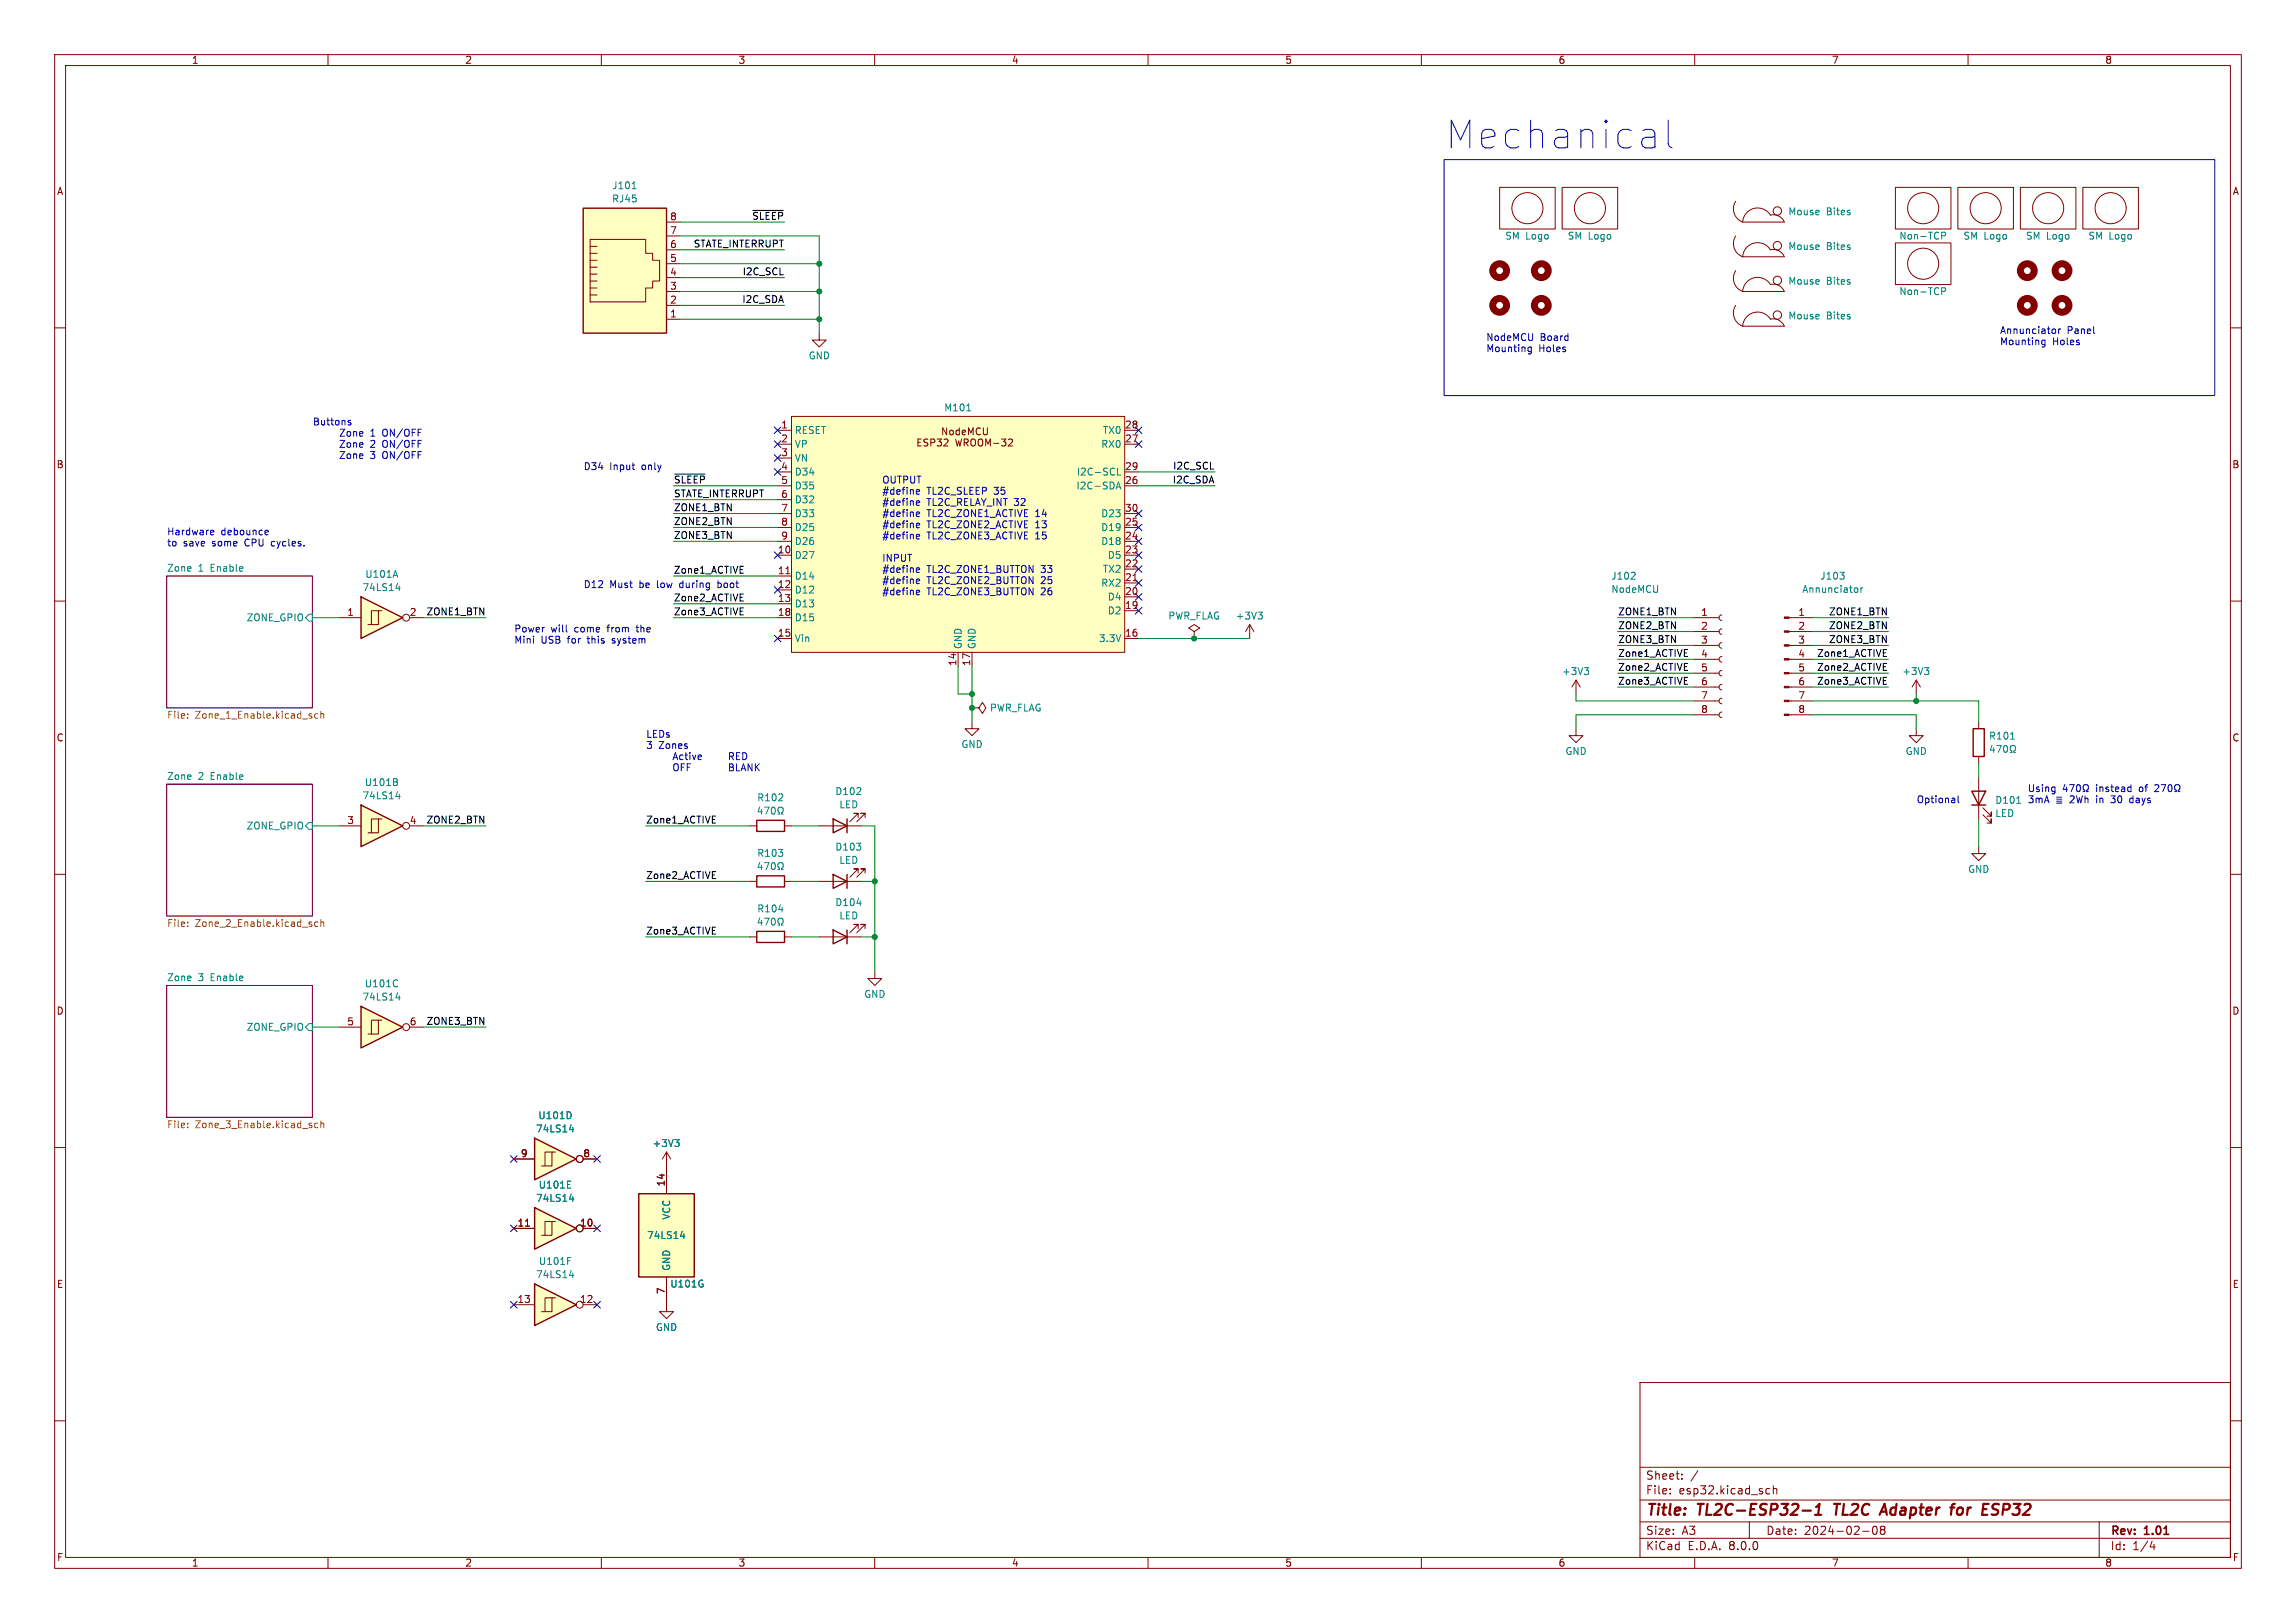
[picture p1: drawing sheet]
<svg xmlns="http://www.w3.org/2000/svg" width="420mm" height="297mm" viewBox="0 0 420 297" stroke-linecap="round" stroke-linejoin="round" font-family="sans-serif">
<defs><g id="words">
<text font-size="7.1" fill="#0000c2" x="264.2" y="27.7">Mechanical</text>
<g font-size="2.8" fill="#840000">
<text x="301" y="277.9">Title:</text>
<text x="310.6" y="277.9">TL2C-ESP32-1</text>
<text x="336.4" y="277.9">TL2C</text>
<text x="345.8" y="277.9">Adapter</text>
<text x="359.3" y="277.9">for</text>
<text x="365.8" y="277.9">ESP32</text>
</g>
<g font-size="2.1" fill="#840000">
<text x="301" y="273.7">File:</text>
<text x="301" y="271">Sheet:</text>
<text x="307.1" y="273.7">esp32.kicad_sch</text>
<text x="301" y="281.1">Size:</text>
<text x="307.6" y="281.1">A3</text>
<text x="323" y="281.1">Date:</text>
<text x="330" y="281.1">2024-02-08</text>
<text x="386" y="281.3">Rev:</text>
<text x="392.4" y="281.3">1.01</text>
<text x="301" y="283.9">KiCad</text>
<text x="308.7" y="283.9">E.D.A.</text>
<text x="316.3" y="283.9">8.0.0</text>
<text x="386" y="283.9">Id:</text>
<text x="390.1" y="283.9">1/4</text>
</g>
<g font-size="1.8" fill="#840000">
<text x="35" y="11.9">1</text>
<text x="85" y="11.9">2</text>
<text x="135" y="11.9">3</text>
<text x="185" y="11.9">4</text>
<text x="235" y="11.9">5</text>
<text x="285" y="11.9">6</text>
<text x="335" y="11.9">7</text>
<text x="385" y="11.9">8</text>
<text x="10.3" y="35.9">A</text>
<text x="408.3" y="35.9">A</text>
<text x="122.5" y="40.4">8</text>
<text x="122.5" y="45.5">6</text>
<text x="122.5" y="42.9">7</text>
<text x="122.5" y="53.1">3</text>
<text x="122.5" y="50.5">4</text>
<text x="122.5" y="48">5</text>
<text x="122.5" y="58.2">1</text>
<text x="122.5" y="55.6">2</text>
<text x="142.8" y="78.5">1</text>
<text x="142.8" y="81">2</text>
<text x="142.8" y="83.6">3</text>
<text x="179.7" y="80.9">WROOM-32</text>
<text x="205.7" y="81">27</text>
<text x="205.7" y="78.5">28</text>
<text x="10.3" y="85.9">B</text>
<text x="142.8" y="86.1">4</text>
<text x="142.8" y="88.6">5</text>
<text x="205.7" y="88.6">26</text>
<text x="205.7" y="86.1">29</text>
<text x="408.2" y="85.9">B</text>
<text x="142.8" y="91.2">6</text>
<text x="142.8" y="93.7">7</text>
<text x="205.7" y="93.7">30</text>
<text x="142.2" y="101.3">10</text>
<text x="142.8" y="96.3">8</text>
<text x="142.8" y="98.8">9</text>
<text x="205.7" y="101.3">23</text>
<text x="205.7" y="98.8">24</text>
<text x="205.7" y="96.3">25</text>
<text x="142.2" y="105.2">11</text>
<text x="142.2" y="107.7">12</text>
<text x="205.7" y="106.4">21</text>
<text x="205.7" y="103.9">22</text>
<text x="63.4" y="112.8">1</text>
<text x="74.9" y="112.8">2</text>
<text x="142.2" y="110.2">13</text>
<text x="142.2" y="112.8">18</text>
<text x="205.7" y="111.5">19</text>
<text x="205.7" y="109">20</text>
<text x="311.1" y="112.8">1</text>
<text x="328.9" y="112.8">1</text>
<text x="142.2" y="116.6">15</text>
<text x="205.7" y="116.6">16</text>
<text x="311.1" y="115.3">2</text>
<text x="311.1" y="117.9">3</text>
<text x="328.9" y="115.3">2</text>
<text x="328.9" y="117.9">3</text>
<text x="175" y="122" transform="rotate(-90 175 122)">14</text>
<text x="177.5" y="122" transform="rotate(-90 177.5 122)">17</text>
<text x="311.1" y="120.4">4</text>
<text x="311.1" y="122.9">5</text>
<text x="311.1" y="125.5">6</text>
<text x="328.9" y="120.4">4</text>
<text x="328.9" y="122.9">5</text>
<text x="328.9" y="125.5">6</text>
<text x="311.1" y="128">7</text>
<text x="311.1" y="130.6">8</text>
<text x="328.9" y="128">7</text>
<text x="328.9" y="130.6">8</text>
<text x="10.3" y="135.9">C</text>
<text x="408.2" y="135.9">C</text>
<text x="63.4" y="150.9">3</text>
<text x="74.9" y="150.9">4</text>
<text x="10.3" y="185.9">D</text>
<text x="408.2" y="185.9">D</text>
<text x="63.4" y="187.7">5</text>
<text x="74.9" y="187.7">6</text>
<text x="95.2" y="211.8">9</text>
<text x="106.6" y="211.8">8</text>
<text x="121.7" y="217.2" transform="rotate(-90 121.7 217.2)">14</text>
<text x="94.6" y="224.5">11</text>
<text x="106" y="224.5">10</text>
<text x="10.3" y="235.9">E</text>
<text x="94.6" y="238.5">13</text>
<text x="106" y="238.5">12</text>
<text x="121.7" y="236.9" transform="rotate(-90 121.7 236.9)">7</text>
<text x="408.3" y="235.9">E</text>
<text x="10.3" y="285.9">F</text>
<text x="35" y="286.9">1</text>
<text x="85" y="286.9">2</text>
<text x="135" y="286.9">3</text>
<text x="185" y="286.9">4</text>
<text x="235" y="286.9">5</text>
<text x="285" y="286.9">6</text>
<text x="335" y="286.9">7</text>
<text x="385" y="286.9">8</text>
<text x="408.3" y="285.9">F</text>
</g>
<g font-size="1.8" fill="#008484">
<text x="111.9" y="34.8">J101</text>
<text x="111.9" y="37.2">RJ45</text>
<text x="327" y="39.6">Mouse</text>
<text x="334.1" y="39.6">Bites</text>
<text x="275.2" y="44">SM Logo</text>
<text x="286.7" y="44">SM Logo</text>
<text x="327" y="45.9">Mouse</text>
<text x="334.1" y="45.9">Bites</text>
<text x="347.3" y="44">Non-TCP</text>
<text x="359.1" y="44">SM Logo</text>
<text x="370.5" y="44">SM Logo</text>
<text x="381.9" y="44">SM Logo</text>
<text x="327" y="52.3">Mouse</text>
<text x="334.1" y="52.3">Bites</text>
<text x="327" y="58.6">Mouse</text>
<text x="334.1" y="58.6">Bites</text>
<text x="347.3" y="54.2">Non-TCP</text>
<text x="147.8" y="66">GND</text>
<text x="172.6" y="75.5">M101</text>
<text x="145.3" y="79.6">RESET</text>
<text x="145.3" y="82.1">VP</text>
<text x="201.3" y="82.1">RX0</text>
<text x="201.6" y="79.6">TX0</text>
<text x="145.3" y="84.7">VN</text>
<text x="145.3" y="87.2">D34</text>
<text x="145.3" y="89.8">D35</text>
<text x="196.8" y="89.8">I2C-SDA</text>
<text x="196.9" y="87.2">I2C-SCL</text>
<text x="145.3" y="92.3">D32</text>
<text x="145.3" y="94.8">D33</text>
<text x="201.3" y="94.8">D23</text>
<text x="145.3" y="97.4">D25</text>
<text x="145.3" y="99.9">D26</text>
<text x="201.3" y="99.9">D18</text>
<text x="201.3" y="97.4">D19</text>
<text x="30.5" y="104.7">Zone</text>
<text x="36.2" y="104.7">1</text>
<text x="38.6" y="104.7">Enable</text>
<text x="66.7" y="105.9">U101A</text>
<text x="145.3" y="102.5">D27</text>
<text x="145.3" y="106.3">D14</text>
<text x="201.3" y="107.5">RX2</text>
<text x="201.6" y="105">TX2</text>
<text x="202.5" y="102.5">D5</text>
<text x="294.7" y="106.3">J102</text>
<text x="332.9" y="106.3">J103</text>
<text x="45" y="113.9">ZONE_GPIO</text>
<text x="66.2" y="108.4">74LS14</text>
<text x="145.3" y="108.8">D12</text>
<text x="145.3" y="111.4">D13</text>
<text x="145.3" y="113.9">D15</text>
<text x="202.5" y="112.6">D2</text>
<text x="202.5" y="110.1">D4</text>
<text x="213.6" y="113.6">PWR_FLAG</text>
<text x="226" y="113.6">+3V3</text>
<text x="294.7" y="108.7">NodeMCU</text>
<text x="329.6" y="108.7">Annunciator</text>
<text x="145.3" y="117.7">Vin</text>
<text x="176.1" y="118.9" transform="rotate(-90 176.1 118.9)">GND</text>
<text x="178.7" y="118.9" transform="rotate(-90 178.7 118.9)">GND</text>
<text x="200.9" y="117.7">3.3V</text>
<text x="285.6" y="123.7">+3V3</text>
<text x="347.9" y="123.7">+3V3</text>
<text x="181" y="130.4">PWR_FLAG</text>
<text x="175.8" y="137.1">GND</text>
<text x="363.7" y="135.5">R101</text>
<text x="30.5" y="142.8">Zone</text>
<text x="36.2" y="142.8">2</text>
<text x="38.6" y="142.8">Enable</text>
<text x="286.3" y="138.3">GND</text>
<text x="348.5" y="138.3">GND</text>
<text x="66.2" y="146.5">74LS14</text>
<text x="66.6" y="144">U101B</text>
<text x="138.4" y="146.8">R102</text>
<text x="152.7" y="145.7">D102</text>
<text x="153.4" y="148.1">LED</text>
<text x="364.9" y="147.3">D101</text>
<text x="364.9" y="149.7">LED</text>
<text x="45" y="152">ZONE_GPIO</text>
<text x="152.7" y="155.9">D103</text>
<text x="138.4" y="157">R103</text>
<text x="153.4" y="158.3">LED</text>
<text x="359.9" y="159.9">GND</text>
<text x="138.4" y="167.2">R104</text>
<text x="152.7" y="166">D104</text>
<text x="153.4" y="168.4">LED</text>
<text x="30.5" y="179.6">Zone</text>
<text x="36.2" y="179.6">3</text>
<text x="38.6" y="179.6">Enable</text>
<text x="66.2" y="183.3">74LS14</text>
<text x="66.6" y="180.9">U101C</text>
<text x="158" y="182.8">GND</text>
<text x="45" y="188.8">ZONE_GPIO</text>
<text x="98" y="207.4">74LS14</text>
<text x="98.4" y="205">U101D</text>
<text x="119.3" y="210.1">+3V3</text>
<text x="98" y="220.1">74LS14</text>
<text x="98.4" y="217.7">U101E</text>
<text x="118.3" y="226.9">74LS14</text>
<text x="122.8" y="223.3" transform="rotate(-90 122.8 223.3)">VCC</text>
<text x="98.5" y="231.7">U101F</text>
<text x="122.8" y="232.7" transform="rotate(-90 122.8 232.7)">GND</text>
<text x="98" y="234.1">74LS14</text>
<text x="122.5" y="235.8">U101G</text>
<text x="119.9" y="243.8">GND</text>
</g>
<g font-size="1.8">
<text x="137.5" y="40.3">~{SLEEP}</text>
<text x="126.8" y="45.4">STATE_INTERRUPT</text>
<text x="135.7" y="50.5">I2C_SCL</text>
<text x="135.7" y="55.5">I2C_SDA</text>
<text x="123.2" y="88.6">~{SLEEP}</text>
<text x="214.4" y="88.6">I2C_SDA</text>
<text x="214.5" y="86">I2C_SCL</text>
<text x="123.2" y="93.6">ZONE1_BTN</text>
<text x="123.2" y="91.1">STATE_INTERRUPT</text>
<text x="123.2" y="96.2">ZONE2_BTN</text>
<text x="123.2" y="98.7">ZONE3_BTN</text>
<text x="123.2" y="105.1">Zone1_ACTIVE</text>
<text x="77.9" y="112.7">ZONE1_BTN</text>
<text x="123.2" y="110.1">Zone2_ACTIVE</text>
<text x="123.2" y="112.7">Zone3_ACTIVE</text>
<text x="295.9" y="112.7">ZONE1_BTN</text>
<text x="334.5" y="112.7">ZONE1_BTN</text>
<text x="295.9" y="115.2">ZONE2_BTN</text>
<text x="295.9" y="117.8">ZONE3_BTN</text>
<text x="334.5" y="115.2">ZONE2_BTN</text>
<text x="334.5" y="117.8">ZONE3_BTN</text>
<text x="295.9" y="120.3">Zone1_ACTIVE</text>
<text x="295.9" y="125.4">Zone3_ACTIVE</text>
<text x="295.9" y="122.8">Zone2_ACTIVE</text>
<text x="332.3" y="120.3">Zone1_ACTIVE</text>
<text x="332.3" y="125.4">Zone3_ACTIVE</text>
<text x="332.3" y="122.8">Zone2_ACTIVE</text>
<text x="77.9" y="150.8">ZONE2_BTN</text>
<text x="118.1" y="150.8">Zone1_ACTIVE</text>
<text x="118.1" y="160.9">Zone2_ACTIVE</text>
<text x="118.1" y="171.1">Zone3_ACTIVE</text>
<text x="77.9" y="187.6">ZONE3_BTN</text>
</g>
<g font-size="1.8" fill="#0000c2">
<text x="271.8" y="62.5">NodeMCU</text>
<text x="271.8" y="64.5">Mounting</text>
<text x="281.5" y="64.5">Holes</text>
<text x="281.7" y="62.5">Board</text>
<text x="365.8" y="61.2">Annunciator</text>
<text x="365.8" y="63.3">Mounting</text>
<text x="375.5" y="63.3">Holes</text>
<text x="378.1" y="61.2">Panel</text>
<text x="57.1" y="77.9">Buttons</text>
<text x="67.7" y="80">1</text>
<text x="67.7" y="82">2</text>
<text x="70.1" y="80">ON/OFF</text>
<text x="70.1" y="82">ON/OFF</text>
<text x="67.7" y="84.1">3</text>
<text x="70.1" y="84.1">ON/OFF</text>
<text x="106.7" y="86.1">D34</text>
<text x="111.5" y="86.1">Input</text>
<text x="117.5" y="86.1">only</text>
<text x="161.3" y="88.7">OUTPUT</text>
<text x="161.3" y="90.7">#define</text>
<text x="161.3" y="92.8">#define</text>
<text x="161.3" y="94.8">#define</text>
<text x="169.5" y="90.7">TL2C_SLEEP</text>
<text x="169.5" y="92.8">TL2C_RELAY_INT 32</text>
<text x="169.5" y="94.8">TL2C_ZONE1_ACTIVE</text>
<text x="182" y="90.7">35</text>
<text x="189.5" y="94.8">14</text>
<text x="30.5" y="98">Hardware</text>
<text x="30.5" y="100.1">to</text>
<text x="33.5" y="100.1">save</text>
<text x="38.9" y="100.1">some</text>
<text x="40.4" y="98">debounce</text>
<text x="45.1" y="100.1">CPU</text>
<text x="50.1" y="100.1">cycles.</text>
<text x="161.3" y="96.9">#define</text>
<text x="161.3" y="98.9">#define</text>
<text x="169.5" y="96.9">TL2C_ZONE2_ACTIVE</text>
<text x="169.5" y="98.9">TL2C_ZONE3_ACTIVE</text>
<text x="189.5" y="96.9">13</text>
<text x="189.5" y="98.9">15</text>
<text x="106.7" y="107.7">D12</text>
<text x="111.5" y="107.7">Must</text>
<text x="117.1" y="107.7">be</text>
<text x="120.5" y="107.7">low</text>
<text x="124.8" y="107.7">during</text>
<text x="131.9" y="107.7">boot</text>
<text x="161.3" y="103">INPUT</text>
<text x="161.3" y="105">#define</text>
<text x="161.3" y="107.1">#define</text>
<text x="169.5" y="105">TL2C_ZONE1_BUTTON</text>
<text x="169.5" y="107.1">TL2C_ZONE2_BUTTON</text>
<text x="190.5" y="105">33</text>
<text x="190.5" y="107.1">25</text>
<text x="161.3" y="109.1">#define</text>
<text x="169.5" y="109.1">TL2C_ZONE3_BUTTON</text>
<text x="190.5" y="109.1">26</text>
<text x="94" y="115.8">Power</text>
<text x="94" y="117.9">Mini</text>
<text x="99" y="117.9">USB</text>
<text x="100.8" y="115.8">will</text>
<text x="103.9" y="117.9">for</text>
<text x="105.2" y="115.8">come</text>
<text x="107.8" y="117.9">this</text>
<text x="111.4" y="115.8">from</text>
<text x="112.5" y="117.9">system</text>
<text x="116.9" y="115.8">the</text>
<text x="118.1" y="135.1">LEDs</text>
<text x="118.1" y="137.1">3</text>
<text x="120.5" y="137.1">Zones</text>
<text x="118.1" y="139.2">Active RED</text>
<text x="118.1" y="141.2">OFF BLANK</text>
<text x="350.5" y="147.1">Optional</text>
<text x="370.8" y="145">Using</text>
<text x="370.8" y="147.1">3mA</text>
<text x="376" y="147.1">þÿ&quot;c2Wh</text>
<text x="383.5" y="145">instead</text>
<text x="383.7" y="147.1">in</text>
<text x="386.7" y="147.1">30</text>
<text x="390.2" y="147.1">days</text>
<text x="391.6" y="145">of</text>
</g>
<g font-size="1.8" fill="#848400">
<text x="30.5" y="131.9">File:</text>
<text x="35.7" y="131.9">Zone_1_Enable.kicad_sch</text>
<text x="30.5" y="170">File:</text>
<text x="35.7" y="170">Zone_2_Enable.kicad_sch</text>
<text x="30.5" y="206.8">File:</text>
<text x="35.7" y="206.8">Zone_3_Enable.kicad_sch</text>
</g>
</g></defs>
<path d="M0 0h420v297h-420z" fill="#fff" stroke="#fff" stroke-width=".18"/>
<g fill="none" stroke="#840000" stroke-width=".18">
<path d="M10 10h400v277h-400zM12 12h396v273h-396zM60 10v2M110 10v2M160 10v2M210 10v2M260 10v2M310 10v2M360 10v2M10 60h2M408 60h2M10 110h2"/>
<path d="M408 110h2M10 160h2M408 160h2M10 210h2M408 210h2M10 260h2M300 253h108v32h-108zM408 260h2M300 278.5h108M300 274.5h108M300 268.5h108M305.5 273.2v.2"/>
<path d="M305.5 272.5v.1M307.7 270.5v.2M307.7 269.8v.1M310.6 269.1l-1.3 1.9M320 278.5v3M323.2 273.3h.5M323.2 272.5h.5M324.4 272.5l.2-.1 .3 .1 .1 .9M324.4 271.9v1.5M342.7 279.4l.2-.1a.8 .8 0 0 1 .5 .7 .8 .8 0 0 1-.5 .8 1 1 0 0 1-.2-1.4zM344.2 279.9l-.3-.3 .3-.3h.3l.3 .3-.3 .3M344.2 279.9l-.3 .3v.3l.3 .3h.3l.3-.3-.1-.4-.2-.2"/>
<path d="M344.2 279.9h.3M384 278.5v6.5M60 285v2M110 285v2M160 285v2M210 285v2M260 285v2M300 281.5h108M310 285v2M340.7 280.2h1.2M360 285v2M393.7 282l-.4 1.1h.9"/>
<path d="M394 282.6v1"/>
</g>
<path d="M329.7 276.4h1.5M332 277.2h1.1M332.2 275.8l.6-.6-.2 2M335.5 275.2h1.1M336.1 275.2l-.3 2M343.8 277.2l.9-2 .4 2M344.1 276.6h.9M357.4 275.2h.2M358.7 275.9a.62 .62 0 0 0-.7 .4v.7a.52 .52 0 0 0 .8 .1M364.3 277.1l.3 .1 .7-.1M365.4 275.2l-.7 .1a.46 .46 0 0 0-.2 .5 .46 .46 0 0 0 .3 .4l.4 .1" fill="none" stroke="#840000" stroke-width=".4"/>
<path d="M30.5 105.4h26.6v24.1h-26.6zM30.5 143.5h26.6v24.1h-26.6zM30.5 180.3h26.6v24.2h-26.6z" fill="none" stroke="#840084" stroke-width=".18"/>
<path d="M56.5 112.4h.6v1.3h-.6l-.6-.7zM55.9 151.1l.6-.6h.6v1.3h-.6zM55.9 188l.6-.7h.6v1.3h-.6z" fill="none" stroke="#008484" stroke-width=".18"/>
<g fill="none" stroke="#848400" stroke-width=".18">
<path d="M34.3 130.7v.1M34.3 131.3v.1M57 131.1v.3M58.2 130.7l-.4-.1-.2 .2 .1 .6h.5M58.7 130.2v1.2M58.7 130.7l.2-.1 .3 .1v.7M34.3 168.8v.1M34.3 169.4v.1M57 169.2v.3M58.2 168.8l-.4-.1-.2 .2 .1 .6h.5M58.7 168.3v1.2M58.7 168.8l.2-.1 .3 .1v.7"/>
<path d="M34.3 206.3v.1M34.3 205.6v.1M57 206v.3M58.2 205.6l-.4-.1-.2 .3 .1 .5h.5M58.7 205.7l.2-.2 .3 .1v.8M58.7 205.1v1.3"/>
</g>
<path d="M97.8 234.9l7.6 3.9-7.6 3.8z" fill="#ffffc2"/>
<path d="M97.8 234.9l7.6 3.9-7.6 3.8z" fill="none" stroke="#840000" stroke-width=".25"/>
<g fill="none" stroke="#840000" stroke-width=".18">
<path d="M94 238.8h3.8M101 237.5h-1.3v2.5M101.6 237.5h-.6v2.5h-1.9M106.7 238.8h2.5"/>
<circle cx="106" cy="238.8" r=".63"/>
</g>
<path d="M103.8 230.1h.6M104.2 233.4h.8M104.8 233v.8" fill="none" stroke="#008484" stroke-width=".18"/>
<path d="M116.8 218.4h10.2v15.3h-10.2z" fill="#ffffc2"/>
<path d="M360.9 133.4h2.1v5h-2.1zM116.8 218.4h10.2v15.3h-10.2z" fill="none" stroke="#840000" stroke-width=".25"/>
<g fill="none" stroke="#840000" stroke-width=".18">
<path d="M346.7 34.3h10.2v7.6h-10.2zM317.5 55.9a2.56 2.56 0 0 0 1.3 3.8M319.5 58a2.81 2.81 0 0 1 4.4 .4 2.18 2.18 0 0 1 2.5 1.3h-7.6a2.75 2.75 0 0 1 .7-1.7zM346.7 44.5h10.2v7.6h-10.2zM288.3 133.4v1.2h-1.3l1.3 1.3 1.3-1.3h-1.3M288.3 124.5l-.8 1.2M288.3 124.5v2.5M288.3 124.5l.8 1.2M350.5 133.4v1.2h-1.3l1.3 1.3 1.3-1.3h-1.3M361.9 132.1v1.3M361.9 138.4v1.3M160 177.8v1.3h-1.3l1.3 1.2 1.3-1.2h-1.3"/>
<path d="M121.9 210.8v7.6M121.9 210.8l-.7 1.3M121.9 210.8l.8 1.3M121.9 233.7v6.3h1.3l-1.3 1.3-1.3-1.3h1.3"/>
<circle cx="351.8" cy="38.1" r="2.84"/>
<circle cx="325.1" cy="57.7" r=".76"/>
<circle cx="351.8" cy="48.3" r="2.84"/>
</g>
<g fill="none" stroke="#008484" stroke-width=".18">
<path d="M355.2 52.6h.5l.2 .3-.1 .4h-.6M355.2 42.5h.5l.2 .2-.1 .4-.6 .1M289.8 122.2h.8l-.4 .5M290.3 122.7l.3 .2v.3l-.3 .2M364.4 136.4l-.3 .9h.8M364.7 136.8v.9M365.2 136.4h.9l-.6 1.3M366.6 136.5l.2-.1a.68 .68 0 0 1 .4 .6 .68 .68 0 0 1-.4 .7l-.3-.5zM367.7 137.7h.3v-.3a.54 .54 0 0 1-.3-.7 .54 .54 0 0 1 .8-.2 .58 .58 0 0 1-.1 .9v.3h.3M367.8 135.3h.7M123.4 208.5h.8l-.4 .5M124 209l.2 .3v.3l-.2 .2"/>
<path d="M124.5 226.2h.8M125.1 225.8v.8"/>
</g>
<path d="M97.8 208.3l7.6 3.8-7.6 3.8z" fill="#ffffc2"/>
<path d="M360.7 144.8h2.5l-1.3 2.5zM360.7 147.3h2.5M97.8 208.3l7.6 3.8-7.6 3.8z" fill="none" stroke="#840000" stroke-width=".25"/>
<g fill="none" stroke="#840000" stroke-width=".18">
<path d="M350.5 124.5l-.7 1.2M350.5 124.5v2.5M350.5 124.5l.8 1.2M361.9 154.9v1.3h1.3l-1.3 1.3-1.2-1.3h1.2M361.9 142.2v7.7M362.7 149.1l1.5 1.5v-.7v.7h-.7M362.7 147.8l1.5 1.6v-.8v.8h-.7M94 212.1h3.8M101 210.8h-1.3v2.6M101.6 210.8h-.6v2.6h-1.9M106.7 212.1h2.5"/>
<circle cx="106" cy="212.1" r=".63"/>
</g>
<path d="M352 122.2h.8l-.4 .5M352.6 122.7l.2 .2v.3l-.2 .2M368.9 147h.7M104.2 206.7h.8M104.4 203.7v.7M104.8 206.3v.8" fill="none" stroke="#008484" stroke-width=".18"/>
<path d="M106.7 38.1h15.2v22.9h-15.2z" fill="#ffffc2"/>
<g fill="none" stroke="#840000" stroke-width=".18">
<path d="M107.9 54h1.3M107.9 52.7h1.3M107.9 51.4h1.3M107.9 50.2h1.3M107.9 48.9h1.3M107.9 47.6h1.3M107.9 43.8h10.2v2.6h1.3v1.2h1.2v3.8h-1.2v1.3h-1.3v2.5h-10.2zM107.9 46.4h1.3M107.9 45.1h1.3M121.9 58.4h2.6M121.9 55.9h2.6M121.9 53.3h2.6"/>
<path d="M121.9 50.8h2.6M121.9 48.3h2.6M121.9 45.7h2.6M121.9 43.2h2.6M121.9 40.6h2.6M137.2 151.1h1.2M143.5 151.1h1.3M149.9 151.1h7.6M157 149.6v-.8h-.8h.8l-1.6 1.6M157 159.8v-.8h-.8h.8l-1.6 1.5M158.2 149.6v-.8h-.7h.7l-1.5 1.6M158.2 159.8v-.8h-.7h.7l-1.5 1.5"/>
<path d="M137.2 161.3h1.2M143.5 161.3h1.3M149.9 161.3h7.6"/>
</g>
<path d="M106.7 38.1h15.2v22.9h-15.2zM138.4 150.1h5.1v2h-5.1zM152.4 149.9l2.5 1.2-2.5 1.3zM154.9 149.9v2.5M138.4 160.3h5.1v2h-5.1zM152.4 160l2.5 1.3-2.5 1.3zM154.9 160v2.6" fill="none" stroke="#840000" stroke-width=".25"/>
<path d="M115.6 34.5h.8M139 147.6l-.3 1h.8M139 157.8l-.3 .9h.8M139.3 148.1v.9M139.3 158.3v.8M139.8 147.7h.9l-.6 1.3M139.8 157.9h.9l-.6 1.2M141.2 147.8l.2-.1a.68 .68 0 0 1 .4 .6 .68 .68 0 0 1-.4 .7l-.3-.5zM141.2 158l.2-.1a.68 .68 0 0 1 .4 .6 .68 .68 0 0 1-.4 .6l-.3-.5zM142.3 149h.3v-.3a.54 .54 0 0 1-.3-.7 .54 .54 0 0 1 .8-.2 .58 .58 0 0 1-.1 .9v.3h.3M142.3 159.1h.3v-.2a.54 .54 0 0 1-.3-.7 .54 .54 0 0 1 .8-.3 .58 .58 0 0 1-.1 1v.2h.3" fill="none" stroke="#008484" stroke-width=".18"/>
<g fill="none" stroke="#840000" stroke-width="1.3">
<circle cx="274.3" cy="49.5" r="1.27"/>
<circle cx="274.3" cy="55.9" r="1.27"/>
<circle cx="281.9" cy="49.5" r="1.27"/>
<circle cx="281.9" cy="55.9" r="1.27"/>
</g>
<path d="M66 109.2l7.7 3.8-7.7 3.8z" fill="#ffffc2"/>
<path d="M66 109.2l7.7 3.8-7.7 3.8zM138.4 170.4h5.1v2.1h-5.1zM152.4 170.2l2.5 1.3-2.5 1.2zM154.9 170.2v2.5" fill="none" stroke="#840000" stroke-width=".25"/>
<g fill="none" stroke="#840000" stroke-width=".18">
<path d="M274.3 34.3h10.2v7.6h-10.2zM285.7 34.3h10.2v7.6h-10.2zM317.5 36.8a2.56 2.56 0 0 0 1.3 3.8M319.5 38.9a2.81 2.81 0 0 1 4.4 .5 2.18 2.18 0 0 1 2.5 1.2h-7.6a2.74 2.74 0 0 1 .7-1.7zM317.5 43.2a2.56 2.56 0 0 0 1.3 3.8M317.5 49.5a2.56 2.56 0 0 0 1.3 3.8M319.5 45.3a2.81 2.81 0 0 1 4.4 .4 2.18 2.18 0 0 1 2.5 1.3h-7.6a2.75 2.75 0 0 1 .7-1.7zM319.5 51.6a2.81 2.81 0 0 1 4.4 .5 2.18 2.18 0 0 1 2.5 1.2h-7.6a2.75 2.75 0 0 1 .7-1.7zM149.9 61v1.2h1.2l-1.2 1.3-1.3-1.3h1.3M62.2 113h3.8M69.2 111.8h-1.3v2.5M69.8 111.8h-.6v2.5h-1.9"/>
<path d="M74.9 113h2.6M137.2 171.5h1.2M143.5 171.5h1.3M149.9 171.5h7.6M157 169.9v-.7h-.8h.8l-1.6 1.5M158.2 169.9v-.7h-.7h.7l-1.5 1.5"/>
<circle cx="279.4" cy="38.1" r="2.84"/>
<circle cx="290.8" cy="38.1" r="2.84"/>
<circle cx="325.1" cy="38.6" r=".76"/>
<circle cx="325.1" cy="45" r=".76"/>
<circle cx="325.1" cy="51.3" r=".76"/>
<circle cx="74.3" cy="113" r=".63"/>
</g>
<path d="M72.3 104.4l.5 1.3M72.4 107.7h.8M73 107.2v.9M139 168l-.3 .9h.8M139.3 168.4v.9M139.8 168h.9l-.6 1.3M141.2 168.1l.2-.1a.68 .68 0 0 1 .4 .7 .68 .68 0 0 1-.4 .6l-.3-.5zM142.3 169.3h.3v-.2a.54 .54 0 0 1-.3-.8 .54 .54 0 0 1 .8-.2 .58 .58 0 0 1-.1 1v.2h.3M142.5 166.4h.7M156.7 165.3h.8" fill="none" stroke="#008484" stroke-width=".18"/>
<path d="M66 147.3l7.7 3.8-7.7 3.8z" fill="#ffffc2"/>
<path d="M66 147.3l7.7 3.8-7.7 3.8z" fill="none" stroke="#840000" stroke-width=".25"/>
<g fill="none" stroke="#840000" stroke-width=".18">
<path d="M369.6 34.3h10.1v7.6h-10.1zM381 34.3h10.2v7.6h-10.2zM62.2 151.1h3.8M69.2 149.9h-1.3v2.5M69.8 149.9h-.6v2.5h-1.9M74.9 151.1h2.6"/>
<circle cx="374.6" cy="38.1" r="2.84"/>
<circle cx="386.1" cy="38.1" r="2.84"/>
<circle cx="74.3" cy="151.1" r=".63"/>
</g>
<path d="M72.4 143.1l.3 .2v.3l-.2 .2M72.4 145.8h.8M72.5 142.5l.2 .2-.2 .3M73 145.3v.9" fill="none" stroke="#008484" stroke-width=".18"/>
<g fill="none" stroke="#840000" stroke-width="1.3">
<circle cx="370.8" cy="55.9" r="1.27"/>
<circle cx="370.8" cy="49.5" r="1.27"/>
<circle cx="377.2" cy="55.9" r="1.27"/>
</g>
<path d="M144.8 76.2h60.9v43.2h-60.9z" fill="#ffffc2"/>
<g fill="none" stroke="#840000" stroke-width=".18">
<path d="M142.2 78.7h2.6M144.8 76.2h60.9v43.2h-60.9zM173.2 78.3v1.3l-.8-1.3v1.3M173.8 78.8l.2-.1 .3 .1 .1 .5-.1 .2-.3 .1-.2-.2zM175.5 78.8l-.4-.1-.2 .3 .1 .5h.5M175.5 78.3v1.3M176 79.1l.6-.1v-.2l-.4-.1-.2 .2 .1 .6h.5M177.2 79.6v-1.3l.4 .9 .4-.9v1.3M179.3 78.4a.6 .6 0 0 0-.8 .4 .6 .6 0 0 0 .6 .8M179.9 78.3v1M180.6 78.3v1M205.7 78.7h2.6"/>
<path d="M142.2 81.3h2.6M142.2 99.1h2.6M142.2 96.5h2.6M142.2 88.9h2.6M142.2 86.4h2.6M142.2 83.8h2.6M142.2 94h2.6M142.2 91.4h2.6M167.9 80.9h.4M168.5 80.3h-.6v1.3h.6M169.7 80.4l-.5-.1-.1 .2v.3l.5 .3 .1 .3-.2 .2h-.5M170.3 81l.6-.1 .1-.1-.1-.3-.6-.2v1.3"/>
<path d="M171.4 80.3h.8l-.4 .5 .3 .1v.6l-.1 .1-.6-.1M172.7 80.5l.5-.2 .2 .4-.8 .9h.8M174.8 80.3l.3 1.3 .3-.9 .2 .9 .3-1.3M176.4 81l.6-.1 .1-.1-.1-.3-.6-.2v1.3M176.7 81l.4 .6M177.6 80.5l.3-.2a.43 .43 0 0 1 .5 .5v.4a.42 .42 0 0 1-.4 .4 .42 .42 0 0 1-.4-.4zM179.1 80.4a.81 .81 0 0 0 .1 1.2l.5-.2M180.3 80.3v1.3M181.2 80.3v1.3M183.2 81.5l.2 .1 .5-.1M185.1 80.9l-.7 .7h.8M205.7 81.3h2.6"/>
<path d="M205.7 99.1h2.6M205.7 96.5h2.6M205.7 88.9h2.6M205.7 86.4h2.6M205.7 94h2.6M142.2 101.6h2.6M142.2 105.4h2.6M142.2 108h2.6M142.2 110.5h2.6M142.2 116.8h2.6M142.2 113h2.6M143.8 105h.7"/>
<path d="M175.3 119.4v2.5M177.8 119.4v2.5M205.7 101.6h2.6M205.7 116.8h2.6M205.7 111.8h2.6M205.7 109.2h2.6M205.7 106.7h2.6M205.7 104.1h2.6M207.3 106.3h.7M228.6 114.3l-.8 1.3M228.6 114.3v2.5M228.6 114.3l.8 1.3"/>
<path d="M177.8 132.1v1.3h1.3l-1.3 1.2-1.3-1.2h1.3M177.8 129.5h1.3l.6-1 .6 1-.6 1.1-.6-1.1M177.8 129.5h.1"/>
</g>
<path d="M176.8 75.2h.8M204.2 89.5l.4-1.3 .4 1.3M204.3 89.1h.6M204.4 85.7v1.2h.6M230.1 112h.8l-.4 .5M230.7 112.5l.2 .2v.3l-.2 .3" fill="none" stroke="#008484" stroke-width=".18"/>
<circle cx="377.2" cy="49.5" r="1.27" fill="none" stroke="#840000" stroke-width="1.3"/>
<path d="M66 184.2l7.7 3.8-7.7 3.8z" fill="#ffffc2"/>
<path d="M66 184.2l7.7 3.8-7.7 3.8z" fill="none" stroke="#840000" stroke-width=".25"/>
<g fill="none" stroke="#840000" stroke-width=".18">
<path d="M218.4 115.6l1.1-.7-1.1-.6-1 .6 1 .7v1.2M218.4 116.8h.1M309.9 118.1h4.6M309.9 115.6h4.6M309.9 113h4.6M315 117.6l-.4 .2-.1 .3 .1 .4 .4 .1M315 115.1l-.4 .1-.1 .4 .1 .3 .4 .2M315 112.5l-.4 .2-.1 .3 .1 .4 .4 .1M327.3 118.1h4.2M327.3 115.6h4.2M327.3 113h4.2M309.9 130.8h4.6"/>
<path d="M309.9 128.3h4.6M309.9 125.7h4.6M309.9 123.2h4.6M309.9 120.7h4.6M315 130.3l-.4 .2-.1 .3 .1 .4 .4 .1M315 127.8l-.4 .1-.1 .4 .1 .3 .4 .2M315 125.2l-.4 .2-.1 .3 .1 .4 .4 .1M315 122.7l-.4 .1-.1 .4 .1 .3 .4 .2M315 120.1l-.4 .2-.1 .4 .1 .3 .4 .2M327.3 130.8h4.2M327.3 128.3h4.2M327.3 125.7h4.2"/>
<path d="M327.3 123.2h4.2M327.3 120.7h4.2M62.2 188h3.8M69.2 186.7h-1.3v2.5M69.8 186.7h-.6v2.5h-1.9M74.9 188h2.6"/>
<circle cx="74.3" cy="188" r=".63"/>
</g>
<path d="M299 104.8l.1 .2-.1 .3-.7 .7h.8M336.5 104.7h.8l-.4 .5M337.2 105.3l.1 .1-.1 .5M339.6 107.6l.2 .2v.4l-.2 .2M340.4 107.6v.8M340.8 107.6l-.4 .2M72.7 179.4h.1M72.4 182.6h.8M72.7 180.5h.1M73 182.2v.8" fill="none" stroke="#008484" stroke-width=".18"/>
<g fill="#840000" stroke="#840000" stroke-width=".18">
<path d="M326.4 130.7h.9v.2h-.9z"/>
<path d="M326.4 128.1h.9v.3h-.9z"/>
<path d="M326.4 125.6h.9v.3h-.9z"/>
<path d="M326.4 123.1h.9v.2h-.9z"/>
<path d="M326.4 120.5h.9v.3h-.9z"/>
<path d="M326.4 118h.9v.2h-.9z"/>
<path d="M326.4 115.4h.9v.3h-.9z"/>
<path d="M326.4 112.9h.9v.3h-.9z"/>
</g>
<path d="M97.8 221l7.6 3.8-7.6 3.8z" fill="#ffffc2"/>
<path d="M97.8 221l7.6 3.8-7.6 3.8z" fill="none" stroke="#840000" stroke-width=".25"/>
<g fill="none" stroke="#840000" stroke-width=".18">
<path d="M358.1 34.3h10.2v7.6h-10.2zM94 212.1h3.8M106.7 212.1h2.5M121.9 213.4v5M94 224.8h3.8M96.1 224.4h.8M101 223.5h-1.3v2.6M101.6 223.5h-.6v2.6h-1.9M106.7 224.8h2.5M121.9 233.7v5.1"/>
<circle cx="363.2" cy="38.1" r="2.84"/>
<circle cx="106" cy="212.1" r=".63"/>
<circle cx="106" cy="224.8" r=".63"/>
</g>
<path d="M103.8 217.4h.6M103.8 216.1h.6M104.2 219.4h.8M104.2 206.7h.8M104.4 203.7v.7M104.8 206.3v.8M104.8 219v.8M123.4 208.5h.8l-.4 .5M124 209l.2 .3v.3l-.2 .2M124.5 226.2h.8M125.1 225.8v.8" fill="none" stroke="#008484" stroke-width=".18"/>
<path d="M137.7 38.5h5.6M123.4 86.8h5.6" fill="none" stroke="#000" stroke-width=".18"/>
<g fill="none" stroke="#0000c2" stroke-width=".18">
<path d="M264.2 29.2h140.9v43.2h-140.9zM301 23.7h1l.5 .2 .2 .5v2.7M302.7 26.8l-.5 .3h-1.2M302.7 24.9l-.5 .2h-1.2M305.1 22v4.3l.3 .5 .5 .3M63.1 78.5l-.9 1.3h.9M63.6 79h.3l.2 .2v.4l-.2 .2h-.3l-.1-.2zM63.7 77.2l.5 .3-.2 .3-.3-.1M64.1 77l-.3-.1-.1 .2M64.7 79.1l.2-.1h.3v.8M64.7 79v.8M65.8 79.4l.6-.1-.1-.3h-.3l-.2 .1v.7h.5"/>
<path d="M279.6 64.2l.1 .2 .4-.1M280.1 63.5v1l-.2 .3-.3-.1M280.1 63.6l-.4-.1-.1 .1M373.5 63l.2 .1 .4-.1M374.1 62.2v1.1l-.3 .2-.3-.1M374.1 62.3l-.4-.1-.2 .2M375.8 60.2l.2 .2v.4l-.2 .2M376.6 60.2v.8M376.9 60.2l-.3 .2M383 61h.2M38.7 97l.3 .1 .1 .2-.6 .1M39 97.8l-.3 .1"/>
<path d="M48.7 97l.3 .1 .1 .2-.6 .1M49 97.8l-.3 .1M62.2 80.6h.9l-.9 1.3h.9M62.2 82.6h.9l-.9 1.3h.9M63.5 83.2l.2-.1 .4 .1v.5l-.1 .1-.3 .1-.2-.1zM63.6 81.1l.3-.1 .2 .3v.3l-.2 .3-.3-.1-.1-.2zM64.7 81v.9M64.7 83.1v.8M64.7 81.1l.2-.1 .3 .1v.8M64.7 83.2l.2-.1h.3v.8M65.8 81.4l.6-.1-.1-.2-.3-.1-.2 .2v.6h.5M65.8 83.5l.6-.1-.1-.3h-.3l-.2 .1v.6h.5"/>
<path d="M115.6 85.1h.5M116 85.9h.1M167.6 90.3l.2 .1h.4M167.6 89.8l.2-.2h.2l.2 .2v.1l-.6 .1M167.6 91.8l.2-.2h.2l.2 .2v.1l-.6 .2M167.6 93.9l.2-.2h.2l.2 .2v.1l-.6 .1M167.6 95.9l.2-.2h.2l.2 .2v.1l-.6 .2M167.6 98l.2-.2h.2l.2 .2v.1l-.6 .1M167.6 92.3l.2 .2 .4-.1M167.6 94.4l.2 .1h.4M167.6 96.4l.2 .2 .4-.1M167.6 98.4l.2 .2h.4"/>
<path d="M103.6 115.6l.2 .1M131.3 106.3v1.2M131.3 107.5h.2M131.5 106.7l-.2 .1M167.6 104.1l.2-.2h.2l.2 .2v.1l-.6 .1M167.6 106.1l.2-.1h.2l.2 .1v.2l-.6 .1M167.6 108.2l.2-.2h.2l.2 .2v.1l-.6 .1M167.6 104.6l.2 .2 .4-.1M167.6 106.6l.2 .2 .4-.1M167.6 108.7l.2 .2 .4-.1M127.7 138.6l.6-.1-.1-.3h-.3l-.2 .1 .1 .6h.4M133.5 138.4l.6-.1 .1-.1-.1-.3-.6-.2v1.3"/>
<path d="M133.5 139.8h.4l.2 .2-.2 .4 .2 .1 .1 .3-.3 .3h-.4zM133.8 138.4l.4 .6M134.7 138.3h.4M134.7 139.8v1.3h.6M135.3 137.7h-.6v1.3h.6M135.9 137.7a.64 .64 0 0 1 .7 .7 .64 .64 0 0 1-.7 .6zM137.6 139.8v1.3l-.8-1.3v1.3M138.2 139.8v1.3M138.9 139.8l-.7 .7M133.5 140.4h.4M135.6 141.1l.4-1.3 .4 1.3M135.7 140.7h.6"/>
<path d="M138.3 140.3l.6 .8M358.2 145.6v1.1l.2 .2M375.8 144l.1 .1M375.9 144l-.1 1.2M375.9 144.8l-.1 .1M377.7 143.5l-.3 .9h.8M378 144v.9M378.6 143.6h.8l-.5 1.3M380 143.7l.1-.1a.68 .68 0 0 1 .5 .6 .68 .68 0 0 1-.5 .7l-.3-.5zM381 144.9h.3v-.3a.54 .54 0 0 1-.2-.7 .54 .54 0 0 1 .7-.2 .58 .58 0 0 1-.1 .9v.3h.3M389.7 144l.1 .1M389.7 146.1l-.1 .2 .1 .5"/>
<path d="M389.8 143.6v1.3M389.8 144.8l-.1 .1M394.2 143.7l.4-.1 .3 .4-.8 .9h.8M395.3 143.6h.9l-.6 1.3M396.7 143.7l.2-.1a.68 .68 0 0 1 .4 .6 .68 .68 0 0 1-.4 .7l-.3-.5zM397.8 144.9h.3v-.3a.54 .54 0 0 1-.3-.7 .54 .54 0 0 1 .8-.2 .58 .58 0 0 1-.1 .9v.3h.3"/>
</g>
<g fill="none" stroke="#008400" stroke-width=".18">
<path d="M124.5 43.2h25.4v17.8M124.5 48.3h25.4M124.5 40.6h19M124.5 50.8h19M124.5 45.7h19M124.5 55.9h19M124.5 58.4h25.4M124.5 53.3h25.4M123.2 99.1h19M123.2 96.5h19M123.2 94h19M123.2 88.9h19"/>
<path d="M123.2 91.4h19M208.3 88.9h13.9M208.3 86.4h13.9M57.1 113h5.1M77.5 113h11.4M123.2 113h19M123.2 110.5h19M123.2 105.4h19M208.3 116.8h20.3M295.9 115.6h14M295.9 113h14M295.9 118.1h14"/>
<path d="M331.5 115.6h13.9M331.5 113h13.9M331.5 118.1h13.9M175.3 121.9v5.1h2.5M177.8 121.9v10.2M288.3 127v1.3h21.6M295.9 123.2h14M295.9 120.7h14M295.9 125.7h14M309.9 130.8h-21.6v2.6M331.5 123.2h13.9M331.5 128.3h30.4v3.8"/>
<path d="M331.5 130.8h19v2.6M331.5 120.7h13.9M331.5 125.7h13.9M350.5 127v1.3M361.9 139.7v2.5M57.1 151.1h5.1M77.5 151.1h11.4M118.1 151.1h19.1M144.8 151.1h5.1M157.5 151.1h2.5v26.7M361.9 149.9v5M118.1 161.3h19.1"/>
<path d="M118.1 171.5h19.1M144.8 161.3h5.1M144.8 171.5h5.1M157.5 161.3h2.5M157.5 171.5h2.5M57.1 188h5.1M77.5 188h11.4"/>
</g>
<g fill="none" stroke="#000084" stroke-width=".18">
<path d="M141.6 78.1l1.2 1.2M142.8 78.1l-1.2 1.2M207.7 78.1l1.2 1.2M208.9 78.1l-1.2 1.2M141.6 85.8l1.2 1.2M141.6 80.7l1.2 1.2M141.6 83.2l1.2 1.2M142.8 85.8l-1.2 1.2M142.8 80.7l-1.2 1.2M142.8 83.2l-1.2 1.2M207.7 80.7l1.2 1.2M207.7 98.5l1.2 1.2"/>
<path d="M207.7 93.4l1.2 1.2M207.7 95.9l1.2 1.2M208.9 80.7l-1.2 1.2M208.9 98.5l-1.2 1.2M208.9 93.4l-1.2 1.2M208.9 95.9l-1.2 1.2M141.6 116.2l1.2 1.2M141.6 101l1.2 1.2M141.6 107.3l1.2 1.3M142.8 116.2l-1.2 1.2M142.8 101l-1.2 1.2M142.8 107.3l-1.2 1.3"/>
<path d="M207.7 106.1l1.2 1.2M207.7 103.5l1.2 1.2M207.7 101l1.2 1.2M207.7 111.2l1.2 1.2M207.7 108.6l1.2 1.2M208.9 106.1l-1.2 1.2M208.9 103.5l-1.2 1.2M208.9 101l-1.2 1.2M208.9 111.2l-1.2 1.2M208.9 108.6l-1.2 1.2M93.4 211.5l1.2 1.2M94.6 211.5l-1.2 1.2"/>
<path d="M108.6 211.5l1.2 1.2M109.8 211.5l-1.2 1.2M93.4 224.2l1.2 1.2M93.4 238.2l1.2 1.2M94.6 224.2l-1.2 1.2M94.6 238.2l-1.2 1.2M108.6 224.2l1.2 1.2M108.6 238.2l1.2 1.2M109.8 224.2l-1.2 1.2M109.8 238.2l-1.2 1.2"/>
</g>
<g fill="#008400" stroke="#008400" stroke-width=".18">
<circle cx="160" cy="171.5" r=".46"/>
<circle cx="160" cy="161.3" r=".46"/>
<circle cx="177.8" cy="127" r=".46"/>
<circle cx="218.4" cy="116.8" r=".46"/>
<circle cx="177.8" cy="129.5" r=".46"/>
<circle cx="149.9" cy="58.4" r=".46"/>
<circle cx="149.9" cy="53.3" r=".46"/>
<circle cx="149.9" cy="48.3" r=".46"/>
<circle cx="350.5" cy="128.3" r=".46"/>
</g>
<use href="#words"/>
</svg>
